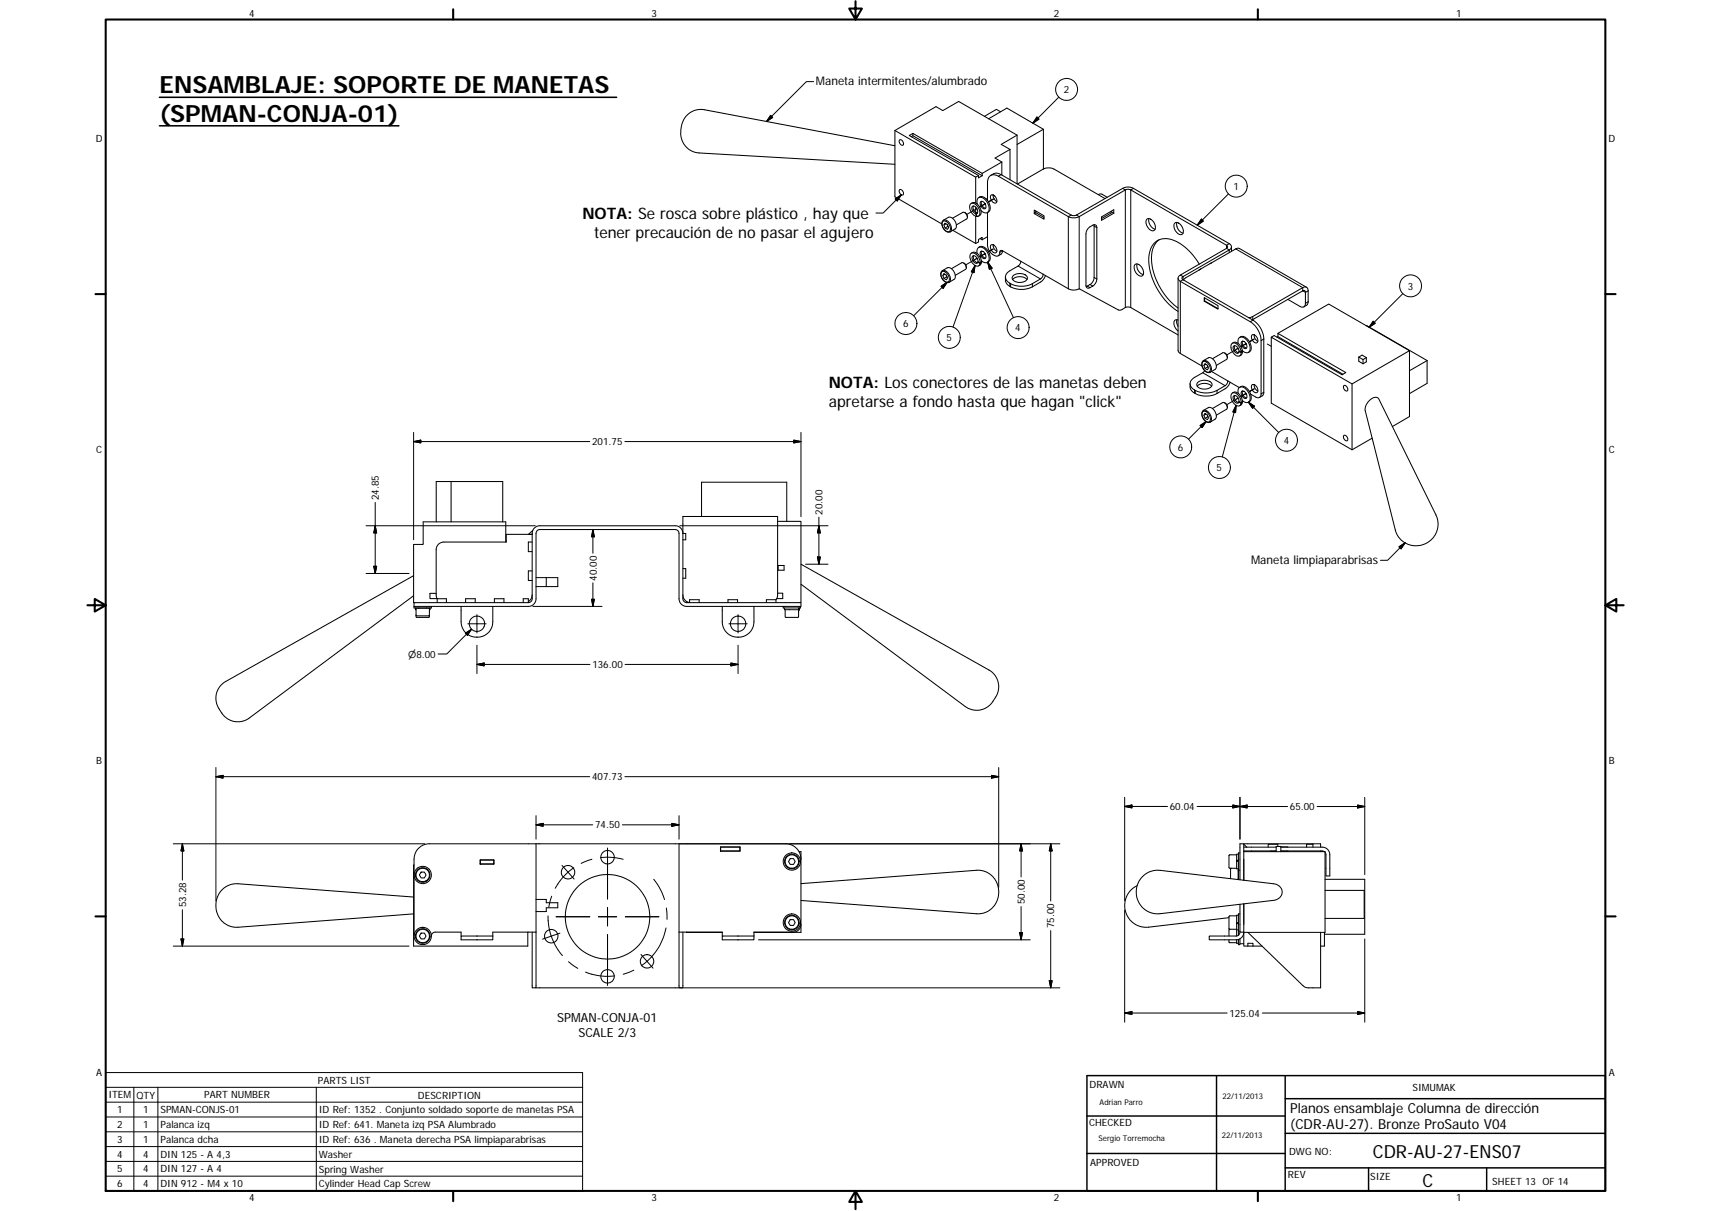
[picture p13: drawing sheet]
<svg xmlns="http://www.w3.org/2000/svg" width="594mm" height="420mm" viewBox="0 0 594 420" stroke-linecap="round" stroke-linejoin="round" font-family="sans-serif">
<defs><g id="words">
<g font-size="8.2">
<text x="55.3" y="32.4">ENSAMBLAJE: SOPORTE DE MANETAS</text>
<text x="55.3" y="42.3">(SPMAN-CONJA-01)</text>
</g>
<g font-size="6.3">
<text x="476.6" y="401.6">CDR-AU-27-ENS07</text>
<text x="494" y="411.8">C</text>
</g>
<g font-size="5.5">
<text x="202.2" y="75.9">NOTA: Se rosca sobre plástico , hay que</text>
<text x="206.3" y="82.5">tener precaución de no pasar el agujero</text>
<text x="287.8" y="134.7">NOTA: Los conectores de las manetas deben</text>
<text x="287.8" y="141.2">apretarse a fondo hasta que hagan &quot;click&quot;</text>
</g>
<g font-size="4.8">
<text x="447.9" y="386.1">Planos ensamblaje Columna de dirección</text>
<text x="447.9" y="391.9">(CDR-AU-27). Bronze ProSauto V04</text>
</g>
<g font-size="4.4">
<text x="193.5" y="354.6">SPMAN-CONJA-01</text>
<text x="200.8" y="359.9">SCALE 2/3</text>
</g>
<g font-size="4.1">
<text x="283.3" y="29.6">Maneta intermitentes/alumbrado</text>
<text x="434.4" y="195.6">Maneta limpiaparabrisas</text>
</g>
<g font-size="3.5">
<text x="86.6" y="5.8">4</text>
<text x="226.3" y="5.8">3</text>
<text x="365.9" y="5.8">2</text>
<text x="505.6" y="5.8">1</text>
<text x="369.4" y="32.3">2</text>
<text x="33.2" y="49.4">D</text>
<text x="558.5" y="49.4">D</text>
<text x="428.3" y="65.9">1</text>
<text x="488.8" y="100.5">3</text>
<text x="313.6" y="113.5">6</text>
<text x="328.6" y="118.3">5</text>
<text x="352.5" y="114.9">4</text>
<text x="205.6" y="154.5">201.75</text>
<text x="445.7" y="154">4</text>
<text x="33.4" y="157.3">C</text>
<text x="409" y="156.4">6</text>
<text x="558.6" y="157.3">C</text>
<text x="422.4" y="163.5">5</text>
<text x="131.5" y="173.5" transform="rotate(-90 131.5 173.5)">24.85</text>
<text x="285.6" y="178.6" transform="rotate(-90 285.6 178.6)">20.00</text>
<text x="207.2" y="201.4" transform="rotate(-90 207.2 201.4)">40.00</text>
<text x="205.7" y="231.8">136.00</text>
<text x="33.4" y="265.2">B</text>
<text x="558.6" y="265.2">B</text>
<text x="205.6" y="270.7">407.73</text>
<text x="406.2" y="281">60.04</text>
<text x="447.9" y="281.1">65.00</text>
<text x="206.6" y="287.4">74.50</text>
<text x="64.6" y="314.8" transform="rotate(-90 64.6 314.8)">53.28</text>
<text x="355.8" y="313.7" transform="rotate(-90 355.8 313.7)">50.00</text>
<text x="366.1" y="322.1" transform="rotate(-90 366.1 322.1)">75.00</text>
<text x="426.9" y="352.7">125.04</text>
<text x="33.4" y="373.2">A</text>
<text x="110.4" y="376">PARTS LIST</text>
<text x="378.3" y="377.6">DRAWN</text>
<text x="558.6" y="373.2">A</text>
<text x="37.6" y="381.1">ITEM</text>
<text x="47.4" y="381.1">QTY</text>
<text x="70.9" y="381.1">PART NUMBER</text>
<text x="145.1" y="381.1">DESCRIPTION</text>
<text x="490.4" y="378.5">SIMUMAK</text>
<text x="40.6" y="386.2">1</text>
<text x="49.7" y="386.2">1</text>
<text x="55.7" y="386.2">SPMAN-CONJS-01</text>
<text x="110.7" y="386.3">ID Ref: 1352 . Conjunto soldado soporte de manetas PSA</text>
<text x="40.6" y="391.4">2</text>
<text x="49.7" y="391.4">1</text>
<text x="55.7" y="391.4">Palanca izq</text>
<text x="110.7" y="391.4">ID Ref: 641. Maneta izq PSA Alumbrado</text>
<text x="378.1" y="390.8">CHECKED</text>
<text x="40.6" y="396.5">3</text>
<text x="40.6" y="401.6">4</text>
<text x="49.7" y="396.5">1</text>
<text x="49.7" y="401.6">4</text>
<text x="55.7" y="396.5">Palanca dcha</text>
<text x="55.7" y="401.6">DIN 125 - A 4,3</text>
<text x="110.7" y="396.6">ID Ref: 636 . Maneta derecha PSA limpiaparabrisas</text>
<text x="110.7" y="401.7">Washer</text>
<text x="447.6" y="400.7">DWG NO:</text>
<text x="40.6" y="406.8">5</text>
<text x="49.7" y="406.8">4</text>
<text x="55.7" y="406.8">DIN 127 - A 4</text>
<text x="110.7" y="406.8">Spring Washer</text>
<text x="378.5" y="404.4">APPROVED</text>
<text x="40.6" y="411.9">6</text>
<text x="49.7" y="411.9">4</text>
<text x="55.7" y="411.9">DIN 912 - M4 x 10</text>
<text x="110.7" y="412">Cylinder Head Cap Screw</text>
<text x="447.2" y="408.8">REV</text>
<text x="475.7" y="409.3">SIZE</text>
<text x="518.2" y="411.3">SHEET 13 OF 14</text>
<text x="86.6" y="416.7">4</text>
<text x="226.3" y="416.7">3</text>
<text x="365.9" y="416.7">2</text>
<text x="505.6" y="416.7">1</text>
</g>
<text font-size="3.3" x="141.7" y="228.1">⌀8.00</text>
<g font-size="2.7">
<text x="381.8" y="383.3">Adrian Parro</text>
<text x="424.5" y="381.4">22/11/2013</text>
<text x="381.4" y="396">Sergio Torremocha</text>
<text x="424.3" y="394.9">22/11/2013</text>
</g>
</g></defs>
<g fill="none" stroke="#000" stroke-width=".36">
<path d="M347.4 38.8l-1.5-.8-4.1 2.4M310.7 45.3l14.3-8.3 2.4 1.4 5.5-3.2 20.2 11.7v16.9M310.7 45.3v23l16.3 9.4M310.7 45.3l28.1 16.2M310.7 50.6l-66.1-12.5a7.3 7.3 0 0 0-8.3 8.1v.5a6.8 6.8 0 0 0 6.4 6.4l68 3.9M312.3 48.6a1.13 1.13 0 0 1 1.2 .5 1.13 1.13 0 0 1-.1 1.3 1.32 1.32 0 0 1-1.1-1.8zM316.4 47.4l.6-.3 24 13.9M317 46.3l-1.3 .7 24.1 13.9v.8l1.2-.7M317 46.3l24 13.9M317 46.3v.8M343.3 41.2l6.3-3.7 12.7 7.4v13.8M347.8 56.2l-6.8 4"/>
<path d="M347.8 56.2v4.5M350.7 51.8l-5.2 3 2.3 1.4M350.7 51.8v10.6M353.1 46.9l-5.5 3.2 3.1 1.7M362.3 44.9l-9.2 5.2M312.4 65.8a1.21 1.21 0 0 1 1.1 .6 1.21 1.21 0 0 1-.1 1.3 1.29 1.29 0 0 1-1-1.9zM327.4 76.5l1.9-1.1a2.79 2.79 0 0 1 2.5 3.9l-1.9 1.2a2.75 2.75 0 0 1-2.8-3.5zM328.1 77.5l.9 .5 .4 1-.4 .6-.9-.5-.4-1zM328.5 77.7l-.8 .4M328.9 77.9l.2 .7M329.1 78.6l-1 .5M329.1 78.6h.1"/>
<path d="M330.7 75.7l3.6-2a1.53 1.53 0 0 1 1.3 2.3l-3.5 2M330.8 79.9l8 4.6M335 73.7l.7 .8 .2 .9M337.2 70.6a2.41 2.41 0 0 1 3.3 2.1 1.69 1.69 0 0 1-.8 2.3M338 71.5a1.87 1.87 0 0 0 1.4 2.4M338.7 74.1a1.81 1.81 0 0 1-1-2.6 1.63 1.63 0 0 1 1.5 .9 1.63 1.63 0 0 1-.1 1.7h-.2M338.7 74.1l.4 1M338.8 61.5v8.9M338.8 71.8v1.9M338.8 75v9.5M339.1 75.1a3.3 3.3 0 0 1-2.1-4.4 2.37 2.37 0 0 1 3.1 2.1 1.5 1.5 0 0 1-.8 2.3M339.3 75.1h-.2"/>
<path d="M339.3 70.8a1.57 1.57 0 0 1 1.3-2.4 3.9 3.9 0 0 1 2.4 5.2 1.72 1.72 0 0 1-2.4-.6M339.3 74l-.4 .1 .4 1M339.4 73.9l-.7 .2M339.8 60.9l-1 .6M339.8 68.6a2.69 2.69 0 0 1 3.7 2 2.19 2.19 0 0 1-.7 3.1M340.5 70a1.5 1.5 0 0 1 1.6 .7 1.5 1.5 0 0 1-.1 1.7 1.78 1.78 0 0 1-1.5-2.4zM340.8 69.8a1.88 1.88 0 0 0 1.4 2.4M341 60.2v.8M342.7 69l.2 .1M342.7 69v.3M342.9 73.7v11.4a3.8 3.8 0 0 0 3.6 3.7l.5-.7a.84 .84 0 0 1 .9-1.2l.2 .1M342.9 69.6v-6.3a2.3 2.3 0 0 1 1.1-2.4 2.3 2.3 0 0 1 2.7 .3l24.2 14 1.3 .4h1.2l1.3-.4 16-9.3 1.7-.1 33.5 19.3a.57 .57 0 0 1 .3 .5 .57 .57 0 0 1-.3 .6l-16.1 9.2a1.15 1.15 0 0 0-.8 1.1 1.15 1.15 0 0 0 .8 1.1l24.3 14a8.3 8.3 0 0 1 3.8 6.6v18.5a1.15 1.15 0 0 1-.6 1.2 1.15 1.15 0 0 1-1.3-.1l-1.8-1.1"/>
<path d="M342.9 68.9l-.2 .1M344 60.9l.9-.6a2.59 2.59 0 0 1 2.7 .3l24.7 14.2 1.5-.2 16-9.2a4 4 0 0 1 3.7 0l33.3 19.1a1.16 1.16 0 0 1 .8 1.1 1.16 1.16 0 0 1-.8 1.1l-16 9.3a.56 .56 0 0 0-.4 .5 .56 .56 0 0 0 .4 .5l24.3 14.1a8.2 8.2 0 0 1 3.7 6.5v18.5l-.3 1-1.2 .8M344.1 67.8a1.78 1.78 0 0 1 2 2.3 1.01 1.01 0 0 1-1.1 .3 1.01 1.01 0 0 1-.7-.7 1.74 1.74 0 0 1-.2-1.9zM344.8 67.8l.6 .2M344.8 67.6l.3 1.3 1 1M353.3 63.9l8.9-5.2 1-.4h1.8l16.3 9.2 1.2-.2 1.9 1.1M359.6 73.2v.6M359.6 73.8l2.9 1.6M359.6 73.8l-.5 .3 3.4 2v-1.2l-3.4-2v1.2M378 79.1l1.4-1a.87 .87 0 0 1 1 0 .87 .87 0 0 1 .4 .9v17.8a3.3 3.3 0 0 1-1.4 2.5l-.9 .5a.85 .85 0 0 1-1 .1 .85 .85 0 0 1-.4-.9v-17.9l.3-1.2zM379.8 78l.1 18.3a3 3 0 0 1-1.4 2.4l-1.4 .7M382.5 75.2l4.2-2.4v1.2l-4.2 2.4z"/>
<path d="M385.8 73.4l.9 .6M385.8 73.3v.6l-3.3 1.9M398.2 76.1a2.13 2.13 0 0 1 2.8 1.9 1.28 1.28 0 0 1-.3 1.9 1.28 1.28 0 0 1-1.8-.6 2.87 2.87 0 0 1-.7-3.2zM398.9 75.8a3.3 3.3 0 0 0 2.2 3.7M407.9 77.4a2.32 2.32 0 0 1 2.9 2.3 1.22 1.22 0 0 1-.6 1.7 1.22 1.22 0 0 1-1.6-.7 2.88 2.88 0 0 1-.7-3.3zM408.6 77.2l-.1 .5a3.4 3.4 0 0 0 2.3 3.2M327.1 94l1.8-1.1a2.77 2.77 0 0 1 2.5 3.9l-1.9 1.1a2.7 2.7 0 0 1-2.9-3zM327.8 95l.8 .4 .4 1.1-.4 .6-.8-.5-.4-1zM328.1 95.1l-.7 .5M328.5 95.4l.2 .7M328.7 96.1l-.9 .5M328.7 96.1h.1"/>
<path d="M330.4 93.2l3.5-2a1.55 1.55 0 0 1 1.3 2.3l-3.5 2M334.6 91.2l.8 .8 .1 .9M337.3 87.8a2.18 2.18 0 0 1 3.1 1.5l.2 .7a.8 .8 0 0 1-.3 1.2M338 88.7a1.97 1.97 0 0 0 1.4 2.4M339.3 87.9a1.5 1.5 0 0 1 .5-2 1.5 1.5 0 0 1 2 .4l.6 .6a2.89 2.89 0 0 1 .3 4.2h-.8l-1.2-.7M339.5 91l.8 .4M339.5 91a.99 .99 0 0 1-1 .3 .99 .99 0 0 1-.7-.9 .92 .92 0 0 1-.4-1 .92 .92 0 0 1 1-.6 2.26 2.26 0 0 1 1.2 2l.7 .4M339.7 90.9l-.2 .1M339.8 85.8a2.69 2.69 0 0 1 3.7 2.1 2.2 2.2 0 0 1-.7 3.1M340.3 82.8l.7 .4M340.3 91.2a3.3 3.3 0 0 0-2.9-3.4 2.67 2.67 0 0 0 .9 4.1 1.13 1.13 0 0 0 1.1 .5 1.13 1.13 0 0 0 .9-1M340.5 87.3a1.51 1.51 0 0 1 1.5 .7 1.51 1.51 0 0 1 0 1.7 1.78 1.78 0 0 1-1.5-2.4z"/>
<path d="M340.6 90.9h.2M340.8 90.9l-.5 .5M340.8 90.9l-.4 .9-.6 .4M340.8 87.1a1.88 1.88 0 0 0 1.4 2.4M341 83.2v-.8l-1.2 .7v.8l-1 .6M342.9 82.1l-1.9 1.1M344.1 85a1.69 1.69 0 0 1 1.7 .8 1.69 1.69 0 0 1-.1 1.9 1.95 1.95 0 0 1-1.6-2.7zM344.8 84.9l.3 1.3 1 .9M348.1 87l6.3 3.7-.1 .7-.6 .8-3.1 1.7a2.35 2.35 0 0 0-1.5 2.4 2.35 2.35 0 0 0 1.8 2.1 8.4 8.4 0 0 0 7.6 0l3.1-1.9 .6-1.4 9 5.2 1.8 .3 1.7-.4 13.6 7.3h1.1l1.8-.9 1.4 .1 16.4 9.5M348.1 87l-.3 .9-1.2 .9M351.6 97a3.6 3.6 0 0 1 5 0M351.8 95.6a3.5 3.5 0 0 1 4.9 .6 2.09 2.09 0 0 1-2.7 1.8 1.95 1.95 0 0 1-2.5-2z"/>
<path d="M363 95.6l-1.2 1.9-3.3 2a7.5 7.5 0 0 1-9.2-1.4l-.2-2M394.1 91.8a2.32 2.32 0 0 1 2.9 2.3 1.16 1.16 0 0 1-.4 1.6 1.16 1.16 0 0 1-1.6-.4 2.97 2.97 0 0 1-.9-3.5zM394.8 91.6v.2a3.3 3.3 0 0 0 2.2 3.5M402.4 83.2a8.6 8.6 0 0 0-2.4 8.6 23.7 23.7 0 0 0 9 15.1M409 96.5l.1 25.3 .7 .8 7.6 4.4M416.4 91.7a16.9 16.9 0 0 0-11.1-8.9 5.7 5.7 0 0 0-6.3 5.5 22.2 22.2 0 0 0 10 19.7M416.8 93.3l-5.1 3.1-.7 .8M420.2 91.4l8.9-5 .9-.3 23.6 13.6M420.7 91.2l-4.3 2.5M427.6 85.6v1.6M408.6 110.9a2.68 2.68 0 0 0 .4 2.3M409 111.1a1.03 1.03 0 0 0-1.2 .1 1.03 1.03 0 0 0-.2 1.2l.5 1.4 .9 1"/>
<path d="M418.2 104.4l4.7 2.9v-1.3l-4.8-2.7v1.2M418.2 104.4l4.7 2.7M418.2 103.4v1M427.9 119.1a2.23 2.23 0 0 1 3.2 1.8 .81 .81 0 0 1-.1 1.2M428.7 120a1.97 1.97 0 0 0 1.4 2.4M429.9 119.2a1.5 1.5 0 0 1 .5-2.1 1.5 1.5 0 0 1 2 .5 3.8 3.8 0 0 1 1.3 4.5 1.76 1.76 0 0 1-2.4-.5M430.5 117.1a2.47 2.47 0 0 1 3.4 1.6 2.33 2.33 0 0 1-.5 3.6M431.1 118.6a1.5 1.5 0 0 1 1.6 .6 1.5 1.5 0 0 1-.1 1.7 1.75 1.75 0 0 1-1.5-2.3zM431.4 118.4v.1a1.92 1.92 0 0 0 1.4 2.3M434.7 116.3a1.78 1.78 0 0 1 2 2.3 1.24 1.24 0 0 1-1.3 .2 1.24 1.24 0 0 1-.7-1.2l-.2-.8zM435.5 116.2a2.3 2.3 0 0 0 1.2 2.2M441.4 117v22.9l28 16.2 7-4.1"/>
<path d="M443.4 117l.3-.2 22.6 13.1M443.7 115.7l17.6-10.2 28.1 16.2-20 11.5-28-16.2 1-.6 23.6 13.6 1.3-.7-23.6-13.6v1.1M447.1 103.9l4.3 2.4a1.14 1.14 0 0 0 1.3 .2 1.14 1.14 0 0 0 .6-1.3v-3.8a.56 .56 0 0 0-.3-.6 .56 .56 0 0 0-.7 .1l-17.5 10.1M452.7 106.4l1.1-.6 .3-.6 .1-4.3a1.15 1.15 0 0 0-.5-1.2 1.15 1.15 0 0 0-1.4 .1l-17.3 10-1.4 .4M474.5 113.1l21 12M415.7 134a3.6 3.6 0 0 1 5 0M415.9 132.7a3.5 3.5 0 0 1 4.9 .5 2.1 2.1 0 0 1-2.7 1.8 1.92 1.92 0 0 1-2.5-1.9zM417.6 125.3l1.9-1.1a2.79 2.79 0 0 1 2.7 3.5l-.4 .5-1.6 1a2.67 2.67 0 0 1-2.6-3.9zM418.3 128.6l-.7 .7-2.8 1.6a2.35 2.35 0 0 0-1.6 2.4 2.35 2.35 0 0 0 1.8 2.1 8.4 8.4 0 0 0 7.6 0l2.9-1.7 .7-.8 .1-.7 4 2.3M418.4 126.2l.8 .5 .4 1-.4 .6-.8-.5-.4-1zM418.7 126.4l-.7 .4M419.2 126.7l.1 .6"/>
<path d="M419.3 127.3l-.9 .5M419.3 127.3h.2M421 124.5l3.5-2.1a1.55 1.55 0 0 1 1.4 2.3l-3.6 2.1M425.2 139.8l.8 .7 .1 .9M425.2 122.5l.8 .8 .1 .8M427.1 132.6l-1.2 1.9-3.3 2a7.5 7.5 0 0 1-9.2-1.4l-.2-2M427.9 136.4a2.15 2.15 0 0 1 3.1 1.5l.3 .7a.81 .81 0 0 1-.3 1.2M428.7 137.2a1.96 1.96 0 0 0 1.4 2.5M429.9 136.5a1.5 1.5 0 0 1 .5-2.1 1.5 1.5 0 0 1 2 .4l.3 .3a3.3 3.3 0 0 1 .8 4.4 1.79 1.79 0 0 1-2.1-.6M430.1 139.5a1.2 1.2 0 0 1-1.3 .1 1.2 1.2 0 0 1-.6-1.2 .81 .81 0 0 1 .3-1.2 .81 .81 0 0 1 1.2 .6l.5 1.5 .8 .5M430.1 139.5l.8 .5M430.2 122a.83 .83 0 0 1-.9 .6 .83 .83 0 0 1-.7-.7 1.08 1.08 0 0 1-.5-1.1 1.08 1.08 0 0 1 .8-.8 2.06 2.06 0 0 1 1.3 1.8l.8 .3"/>
<path d="M430.2 122l.8 .3M430.3 139.4l-.2 .1M430.3 121.9l-.1 .1M430.5 134.3a2.67 2.67 0 0 1 3.6 2.1 2.19 2.19 0 0 1-.7 3.2M431 139.8a3.4 3.4 0 0 0-2.9-3.5 2.68 2.68 0 0 0 .8 4.1 1.13 1.13 0 0 0 1.2 .5 1.13 1.13 0 0 0 .8-.9M431 122.1l-.1-.3a2.74 2.74 0 0 0-3.1-2.7 3.1 3.1 0 0 0 2.4 4.4l.6-.4 .2-.8M431.1 135.8a1.53 1.53 0 0 1 1.6 .7 1.53 1.53 0 0 1-.1 1.7 1.76 1.76 0 0 1-1.5-2.4zM431.2 121.7l.2 .1M431.3 139.4h.1M431.4 121.8l-.4 .5M431.4 121.8l-.2 1.1-.8 .6M431.4 139.4l-.5 .6"/>
<path d="M431.4 139.4l-.4 1-.6 .4M431.4 135.6v.9a1.82 1.82 0 0 0 1.4 1.5M434.7 133.5a1.69 1.69 0 0 1 1.7 .8 1.69 1.69 0 0 1-.1 1.9 1.98 1.98 0 0 1-1.6-2.7zM435.5 133.4l.3 1.3 .9 1M466.6 133.8a1.13 1.13 0 0 1 1.2 .6 1.13 1.13 0 0 1-.2 1.3h-.2a1.4 1.4 0 0 1-.8-1.9zM469.4 133.2v22.9M471.8 123.9v1.4l1.5 .9 1.1-.7v-1.4M471.8 123.9l1.5 .9M471.8 123.9l1.1-.7 1.5 .9M473.3 124.8v1.4M474.4 124.1l-1.1 .7M475.3 139.1a2.23 2.23 0 0 1 3.4-.7l19.9 40.2a7.5 7.5 0 0 1-4.3 10.3 7.5 7.5 0 0 1-9.8-5.1l-10.5-41.3a4 4 0 0 1 1.3-3.4z"/>
<path d="M489.4 121.7v22.8l-6 3.5M495.5 125.1v7.9l-6.1 3.6M495.5 125.1l-6.1 3.5M417.7 142.5l1.8-1.1a2.75 2.75 0 0 1 2.5 4l-1.8 1.1a2.67 2.67 0 0 1-2.5-4zM418.4 143.5l.8 .5 .4 1-.4 .6-.8-.5-.4-1zM418.7 143.7l-.7 .4M419.2 143.9l.1 .7M419.3 144.6l-.9 .5M419.3 144.6h.2M421 141.7l3.5-2a1.55 1.55 0 0 1 1.4 2.3l-3.6 2.1M466.6 151.1a1.14 1.14 0 0 1 1.2 .6 1.14 1.14 0 0 1-.2 1.3 1.36 1.36 0 0 1-1-1.9zM156.6 167.1v14"/>
<path d="M243.6 179.2v-11.9h29.6v13.6M143.6 199.7l-65.2 36.8a7.1 7.1 0 0 0-1.4 10.9 6.6 6.6 0 0 0 9.6 1.7l57-42.4M174.6 181.1v-14h-23.1v14M175.6 188.1v-7h-28.7v7.8h-3.3l.2 20.2M184.8 188.1h-1.4v3.3h1.4M184.8 185.4h-9v2.7h-21.7a2.66 2.66 0 0 0-2.7 2.6v15.7l.4 1.3M184.8 198.1h-1.4v3.3h1.4M185 184.1l-1.5 1.3M237.1 187.3h1v-2.2h-1a2.66 2.66 0 0 0-2.7-2.7h-47a2.69 2.69 0 0 0-2.6 2.7v22.6a1.37 1.37 0 0 1-1.4 1.4M237.1 197.3h1v3.3h-1M270 180.9h8.1v28.2h-39.7M270.2 196.2h2v1.6h-2z"/>
<path d="M278.1 195.7l65.3 36.8a7.1 7.1 0 0 1 1.3 10.9 6.7 6.7 0 0 1-9.6 1.7l-57-42.4M143.8 210.4v.5h6v-.5M144.2 210.9v.6h.3M144.5 211h4.6l-.1 3.1h-4.5zM145.5 210.9l-.1 .1M148.1 210.9l.1 .1M149.1 213.4l-.3 .3h-4.1l-.2-.3M149.3 210.9v.6h-.2M151.4 205.9h-2.1v1.8h2.5M151.8 207.7h3.2v1.4M151.8 207.7v1.4M161.7 209.1v-1.4h3.3v1.4"/>
<path d="M171.1 210.4v5.3a5.5 5.5 0 0 1-5.5 5.4 5.5 5.5 0 0 1-5.5-5.4v-5.3M171.7 209.1v-1.4h3.3v1.4M181.7 209.1v-1.4h1.7v1.4M183.4 209.1h-39.6v1.3M184.8 206.4l-.5 1.5-.9 .8M186.1 200.4h7.6v3.1h-7.6M189.7 200.4v3.1M237.1 206.4a2.71 2.71 0 0 0 2.3 2.7M238.4 208.7v.4M239.4 209.1v-1h3.4v1M252.8 209.1v-1h3.3v1M261.8 210.4v5.3a5.5 5.5 0 0 1-5.5 5.4 5.5 5.5 0 0 1-5.5-5.4v-5.3"/>
<path d="M269.4 208.1l.6-1.7v-27.2h-32.9v28.5a1.34 1.34 0 0 0 1.3 1.4M269.4 208.1h-3.3v1M269.4 208.1v1M270 205.8h1.8v1.9h-2.1M271.9 210.4v.5h6v-.5M272.4 210.9v.6h5.1v-.6M277.3 211.5v2.4l-.3 .3h-4.2l-.2-2.7M277.4 210.9l.1 .6zM278.1 209.1v1.3h-39.7a2.65 2.65 0 0 1-2.6-2.7v-22.6a1.34 1.34 0 0 0-1.4-1.4h-47a1.34 1.34 0 0 0-1.3 1.4v22.6a2.66 2.66 0 0 1-2.7 2.7h-39.6M166.7 299.7h4.8M166.7 298.4h4.8M166.7 298.3h4.8v1.5h-4.8z"/>
<path d="M166.8 298.4v1.3M171.4 298.4v1.3M186.1 292.8h49.7M186.1 292.8v49.9h-1.3v-19.3M186.1 292.8h-37a5.4 5.4 0 0 0-5.3 5.3v26.7M235.8 292.8v49.9h1.3v-19.3M235.8 292.8h37a5.3 5.3 0 0 1 5.3 5.3M250.2 293.9h6.8l-.1 1.3h-6.7M250.2 293.8h6.8v1.5h-6.8zM250.2 293.9v1.3M274.4 297.9h1.1l.6 1-.6 1h-1.1l-.6-1zM277.4 295.5h.7v28h-16.3"/>
<path d="M277.5 298.7a2.54 2.54 0 0 0-3.9-2.1 2.54 2.54 0 0 0 0 4.4 2.54 2.54 0 0 0 3.9-2.1M277.5 298.9l-.2 .1M277.5 298.7v.2M277.5 298.7h-.2M429.4 298.9v2.5h.6M429.4 298.7v.2M429.4 296.6h-2.5l-.2 .2 .1 4.4h2.6M430 298.6l-.6 .3M430 298.5l-.6 .4M430 296.4h-.6v2.3M430 298.3l-.6 .4M430.5 295.9h-.5v6"/>
<path d="M431.9 295.5v-2.7h-1.4v12.4M431.9 292.8h26.6v1.1M431.9 293.9h1M431.9 292.9l1 1M431.9 295.5h28.2v28h-28.2M431.9 295.5v9.9M441.2 295.2l1.9 .1M443.1 293.9h-10.2M443.1 295.2h-11.2M443.1 295.5v-1.8h1.6v1.8M443.7 293.7v-.8h-3.4v1M444.7 293.9h14.4a2.62 2.62 0 0 1 2.6 2.7v7.3h-1.3v-7.3l-.3-.9"/>
<path d="M444.7 295.2h14.4l.7 .3M444.7 293.8l2.5 .1M447.2 295.2l-2.5 .1M453.7 293.9v-1h2.2v1M458.5 295.2v.3M143.6 311.2l-61-4.6a7.5 7.5 0 0 0-7.6 7.6 7.5 7.5 0 0 0 7.6 7.5l61-4.6M143.8 300.1l-.2 28.2h39.7v-4.9M146.2 302.6h1.2l.5 1-.5 1h-1.2l-.6-1zM147.7 305.7l.1 .2M147.8 305.9h.1M147.9 305.6l.1 .2a2.53 2.53 0 0 0 .4-4.2 2.53 2.53 0 0 0-4 1.4 2.53 2.53 0 0 0 3 3l.4-.1M186.1 312.1h3.6v1.1h4v1.8h-4v1.3h-3.6"/>
<path d="M274.4 319.1h1.1l.6 1-.6 1h-1.1l-.6-1zM278.1 306.6l61-4.7a7.5 7.5 0 0 1 7.7 7.6 7.5 7.5 0 0 1-7.7 7.5l-61-4.6M394.8 307.3a7.6 7.6 0 0 0-4 8.8 7.6 7.6 0 0 0 8 5.6l27.9-3.3M396.5 304.3a7.3 7.3 0 0 1 6.3-2.3l39.4 4.6a2.88 2.88 0 0 1 3 2.9 2.88 2.88 0 0 1-3 2.9l-39.4 4.6a7.6 7.6 0 0 1-7.5-4.2 7.6 7.6 0 0 1 1.2-8.5zM427.5 301.2l-.2 .3v3.4M429.4 317.8h-2.6l-.1 4.3 .3 .3M429.9 302.2l.1 .1M429.9 301.4v3.8M430 317.5h-.6v2.8M430 304.9l-.1 .1M430 320l-.6 .3M430 301.9v3.3"/>
<path d="M430 301.9h.5M430.5 313.8v9.6h1.4a2.62 2.62 0 0 1-2.7 2.7h-9.3v-1.3h9.3a1.34 1.34 0 0 0 1.3-1.4M430.5 317.1h-.5v6M431.9 313.6v9.9M460.1 305.1h13.8v19h-14M460.1 308.9h13.6v9.7h-13.6M146.2 323.7h1.2l.5 1.1-.5 1h-1.2l-.6-1zM149 325.2h.3M149.1 325h.2M149.3 325v.2M149.3 325a2.53 2.53 0 0 0-3.4-2.7 2.53 2.53 0 0 0-.8 4.3 2.53 2.53 0 0 0 4.2-1.4M149.8 324.8a1.3 1.3 0 0 1 1.3-1.4h9v1.4"/>
<path d="M160.1 324.8h11v1.3h-11zM186.1 323.4h-15v1.4M235.8 323.4h2.6M238.4 323.4l12.4 .1M238.4 323.4h12.4v1.4M250.8 324.8h11v1.3h-11zM277.2 320.5h.2M277.3 320.3h.2M277.5 320.3a2.53 2.53 0 0 0-3.4-2.7 2.53 2.53 0 0 0-.8 4.3 2.53 2.53 0 0 0 4.1-1.4M277.5 320.3l-.1 .2M278.1 320.7a2.66 2.66 0 0 1-2.7 2.7h-13.6v1.4M426.7 326.1l.2 1h2.5"/>
<path d="M427 322.4h2.4M427 322.4l-.3 .3v2.1M429.4 320.3v.2M429.4 322.6h.6M429.4 320.5v2.1M429.4 326.1v1.2h.6M429.4 322.6v2.1M430 320.2l-.6 .3M430 323.1h.5M430 323.1v1.4M430.5 327.4h1.4M430.5 325.7v2h-.5v-1.8"/>
<path d="M431.9 323.5v4.8h1.4M433.3 328.3h4.9M435.1 328.3v-1h-1.8v1M458.5 323.5v19.2h-4.6l-1.5-.7-19.1-18.5M459.9 323.5v4.8h-1.4M186.1 342.7h49.7"/>
<circle cx="165.6" cy="216.4" r="2.66"/>
<circle cx="256.3" cy="216.4" r="2.65"/>
<circle cx="210.9" cy="297.4" r="2.33"/>
<circle cx="274.9" cy="298.9" r="2.33"/>
<circle cx="274.9" cy="298.9" r="3"/>
<circle cx="146.8" cy="303.6" r="3"/>
<circle cx="146.8" cy="303.6" r="2.33"/>
<circle cx="197.2" cy="302.6" r="2.34"/>
<circle cx="211" cy="318.1" r="14.7"/>
<circle cx="146.8" cy="324.7" r="2.32"/>
<circle cx="146.8" cy="324.7" r="3"/>
<circle cx="191.4" cy="324.8" r="2.33"/>
<circle cx="210.9" cy="338.8" r="2.33"/>
<circle cx="224.6" cy="333.5" r="2.33"/>
<circle cx="274.9" cy="320.1" r="2.33"/>
<circle cx="274.9" cy="320.1" r="3"/>
</g>
<circle cx="277.5" cy="211.5" r=".18" fill="#000"/>
<g fill="none" stroke="#000" stroke-width=".35">
<path d="M282.5 28.3h-2.5l-13.9 13.9M367.6 33.7l-9 9M267.6 40l.7 .7-2.2 1.5zM360 40.6l.7 .7-2.1 1.4zM310.8 69l2.2-1.4-1.5 2.1zM313 67.6l-6.4 6.3h-2.5M327.3 76.9a1.76 1.76 0 0 1 2.5 1.5 1.18 1.18 0 0 1 .2 1.3 1.18 1.18 0 0 1-1.1 .7 2.76 2.76 0 0 1-1.6-3.5zM327.6 76.4a2.79 2.79 0 0 1 2.7 3.5l-.4 .6M339.2 72.3l-.5 .3M339.2 72.4l-3.5 2M341.5 71.1l.5-.4-1.9 1.1M342 70.7l-1.9 1.1"/>
<path d="M345.2 68.9l-2 1.1 1.6-.9M347.6 60.6l-.9 .6M371.9 74.6l-1 .6v25M373.8 74.6l.9 .6v25M379.9 78.4l.9 .6M381.3 67.5l2.4 1.4M389.8 65.4l.9 .5v40.8M393.5 65.4l-.9 .5v40.8M417.1 76l.7 .7-2.1 1.4zM426.5 67.3l-10.8 10.8M326.8 99.3l2.1-1.4-1.4 2.1zM326.9 94.4a1.76 1.76 0 0 1 2.5 1.5 1.18 1.18 0 0 1 .3 1.3 1.18 1.18 0 0 1-1.2 .7 2.76 2.76 0 0 1-1.6-3.5z"/>
<path d="M327.2 93.9a2.76 2.76 0 0 1 2.7 3.5l-.4 .5M328.9 97.9l-11.7 11.7M338.6 92.1l-7.7 21.4M338.6 92.1l-.4 2.5-1-.3zM338.7 89.9l.6-.3-4 2.3M342 88l-1.8 1M342 88l-.5 .3M342.9 91l9 19.2M342.9 91l1.6 2-1 .4zM344.4 86.6l-1.2 .7M344.8 86.4l-1.6 1M344.9 86.4l-1.7 1"/>
<path d="M348.1 87l-1 .5M350.6 98.3v1.1M350.9 98.4v1.1M353.5 92.3l7.8 4.5M354.4 90.7l7.8 4.4M358.5 98.4v1.1M377.5 99.3l1 .5M378.5 98.7l.9 .6M379.9 96.3l.9 .5M409.8 95.4l1 .6v1l-1 .6v25M426.8 84.5l-.9 .6v1.1l.9 .5v1M429.1 86.4l23.2 13.4v1.1l1 .5 .9-.5"/>
<path d="M432.1 119.6l.6-.4-1.8 1.1M435 109.8v1.1M435 117.9l-1.2 .7M435.1 111.1l-1 .5M435.4 117.7l-1.6 .9M435.5 117.6l-1.7 1M438.8 117.6l-.9 .6M440 119.4l1.4 .8M454.2 104.7l-.9 .5M476.8 111.5l.7 .7-2.1 1.4zM487.1 101.9l-11.7 11.7M414.8 135.3v1.1"/>
<path d="M415 135.4v1.1M417.5 125.7a1.74 1.74 0 0 1 2.5 1.4 1.2 1.2 0 0 1 .3 1.3 1.2 1.2 0 0 1-1.1 .7 2.8 2.8 0 0 1-1.7-3.4zM417.6 129.3l7.8 4.5M417.8 125.1a2.68 2.68 0 0 1 2.4 4.1M420.7 128.9l5.6 3.3M422.6 135.4v1.1M429.4 138.4l.5-.3-4 2.3M429.4 121.1l.5-.2-4 2.2M432.7 136.5l-1.8 1.1M432.7 136.5l-1.9 1M432.7 136.5l-.6 .3M433.5 139.5l10.5 10.6"/>
<path d="M433.5 139.5l2.1 1.4-.7 .8zM435 135.1l-1.2 .7M435.4 134.9l-1.6 1M435.5 134.9l-1.7 1M438.8 136.1l-.9 .6M143.6 153.2l2.5-.5v1zM143.6 153.2h61.2M143.6 150v37.3M217 153.2h61.1M275.6 152.7l2.5 .5-2.5 .5zM278.1 150v29.3M416.7 147.6l2.1-1.4-1.4 2.1z"/>
<path d="M417.5 142.9a1.77 1.77 0 0 1 2.5 1.5 1.18 1.18 0 0 1 .3 1.3 1.18 1.18 0 0 1-1.1 .7 2.8 2.8 0 0 1-1.7-3.5zM417.8 142.4a2.71 2.71 0 0 1 2.4 4.1M418.8 146.2l-6.1 6.2M429.2 140.6l-4.8 17.9M429.2 140.6l-.2 2.6-1-.3zM130.3 174.3v24.7M284.3 179.4v16.3M127.1 199h14.9M127.1 182.4h58.8M129.8 196.5h1l-.5 2.5zM130.3 182.4l.5 2.5h-1zM205.9 183.7v8.2"/>
<path d="M205.9 183.7l.5 2.5h-1zM236 182.4h51.5M279.7 195.7h7.8M283.8 193.3h1l-.5 2.4zM284.3 182.4l.5 2.5h-1zM485.7 189.7l2.2-1.4-1.4 2.1zM487.9 188.3l-6.1 6.1h-2.5M161.6 219.7l2.1-1.4-1.4 2.1zM162.4 216.4h6.4M163.7 218.3l-8.6 8.6h-3M165.6 213.3v6.3M185 210.4h24"/>
<path d="M205.4 207.9h1l-.5 2.5zM205.9 202.2v8.2M253.1 216.4h6.3M256.3 213.3v6.3M165.6 223.9v9.8M165.6 230.5l2.5-.5v1zM165.6 230.5h39.2M217 230.5h39.3M253.8 230l2.5 .5-2.5 .5zM256.3 223.9v9.8M75 266.3v46.3M75 269.5l2.4-.5v1z"/>
<path d="M75 269.5h129.8M217 269.5h129.8M344.3 269l2.5 .5-2.5 .5zM346.8 266.3v41.6M390.5 279.8h14.9M390.5 279.8l2.5-.5v1zM390.5 276.6v35.9M415.6 279.8h14.9M428 279.3l2.5 .5-2.5 .5zM430.5 279.8l2.5-.5v1zM430.5 279.8h16.6M430.5 276.6v14.5"/>
<path d="M457.3 279.8h16.6M471.4 279.3l2.5 .5-2.5 .5zM473.9 276.6v26.9M60.1 292.8h87.4M63.3 292.8l.5 2.4h-1zM63.3 292.8v12.6M186.1 286.2l2.5-.5v1zM186.1 286.2h19.7M186.1 283v8.1M205.5 298.1l-3.7 1.5M208.4 297.6a21.7 21.7 0 0 1 8 .5M210.9 294.2v17.7"/>
<path d="M216.1 286.2h19.7M233.3 285.7l2.5 .5-2.5 .5zM235.8 283v8.1M236 292.8h132M354.5 292.8v11.4M354.5 292.8l.5 2.4h-1zM364.8 292.8v19.8M364.8 292.8l.5 2.4h-1zM63.3 315.6v12.7M190.3 317.8l.3 3.8 .8 3.2M191.6 310.9l-1.1 3.9M193.1 318.1h11.7"/>
<path d="M195.1 300.2l4.2 4.8M199.2 301.1a20.9 20.9 0 0 0-6.4 7.1M207.8 318.1h6.3M210.9 314.9v6.3M217.1 318.1h11.7M227 305.1a21.5 21.5 0 0 1 3.7 7M231.4 315l.2 4M354.5 314.5v11.6M390.5 315.7v38.9M60.1 328.3h81.9M62.8 325.8h1l-.5 2.5zM191.4 324.8a20.1 20.1 0 0 0 3.9 6.7"/>
<path d="M191.4 324.8l-3 1M194.4 323.8l-3 1M197.4 333.7l3.2 2.3M203.3 337.3a20.7 20.7 0 0 0 10.1 1.3M210.9 324.3v17.6M220.1 336.6l-3.7 1.4M222.6 331.2l2.1 2.3M224.7 333.5l-2 1.6M224.7 333.5l2.1 2.4M231.2 322a20.4 20.4 0 0 1-6.5 11.5M263.4 326.1h94.3M354 323.6h1l-.5 2.5z"/>
<path d="M364.8 322.9v19.8M473.9 325.8v28.8M236 342.7h132M364.3 340.3h1l-.5 2.4zM390.5 351.5l2.5-.5v1zM390.5 351.5h35.6M438.3 351.5h35.6M471.4 351l2.5 .5-2.5 .5zM36.7 372.1h165.6v41.1h-165.6zM36.7 377.3h165.6M46.5 377.3v35.9M54.8 377.3v35.9"/>
<path d="M109.8 377.3v35.9M36.7 382.4h165.6M36.7 387.5h165.6M36.7 392.7h165.6M36.7 397.8h165.6M36.7 402.9h165.6M36.7 408.1h165.6"/>
<circle cx="370.3" cy="31" r="3.8"/>
<circle cx="429.2" cy="64.6" r="3.8"/>
<circle cx="489.8" cy="99.2" r="3.8"/>
<circle cx="314.5" cy="112.2" r="3.8"/>
<circle cx="329.6" cy="117.1" r="3.8"/>
<circle cx="353.5" cy="113.6" r="3.8"/>
<circle cx="410" cy="155.1" r="3.8"/>
<circle cx="446.7" cy="152.7" r="3.8"/>
<circle cx="423.4" cy="162.2" r="3.8"/>
</g>
<g fill="none" stroke="#000" stroke-width=".71">
<path d="M36.7 6.8h520.7v406.4h-520.7zM157.3 3.2v3.6M297 .4v6.4l-2.2-3.8h4.5l-2.3 3.8M436.7 3.2v3.6M33.1 102h3.6M557.4 102h3.6M30.3 210h6.4l-3.8-2.2v4.4l3.8-2.2M557.4 210l3.8 2.2v-4.4l-3.8 2.2h6.3M33.1 317.9h3.6M557.4 317.9h3.6M157.3 413.2v3.6M297 413.2l2.3 3.8h-4.5l2.2-3.8v6.3"/>
<path d="M436.7 413.2v3.6"/>
</g>
<path d="M377.4 373.2h180v40h-180zM422.4 373.2v40M446.2 373.2v40M377.4 387.2h68.8M446.2 393.2h111.2M446.2 381.2h111.2M377.4 400.2h68.8M446.2 405.2h111.2M475.2 405.2v8M516.2 405.2v8" fill="none" stroke="#000" stroke-width=".51"/>
<path d="M55.3 33.8h158.8M55.3 43.6h83.2" fill="none" stroke="#000" stroke-width=".53"/>
<g fill="#000" stroke="#000" stroke-width=".35">
<path d="M267.6 40l.7 .7-2.2 1.5zM360 40.6l.7 .7-2.1 1.4zM310.8 69l2.2-1.4-1.5 2.1zM417.1 76l.7 .7-2.1 1.4zM338.6 92.1l-.4 2.5-1-.3zM342.9 91l1.6 2-1 .4zM326.8 99.3l2.1-1.4-1.4 2.1zM476.8 111.5l.7 .7-2.1 1.4zM143.6 153.2l2.5-.5v1zM275.6 152.7l2.5 .5-2.5 .5zM416.7 147.6l2.1-1.4-1.4 2.1zM429.2 140.6l-.2 2.6-1-.3z"/>
<path d="M433.5 139.5l2.1 1.4-.7 .8zM129.8 196.5h1l-.5 2.5zM130.3 182.4l.5 2.5h-1zM205.9 183.7l.5 2.5h-1zM283.8 193.3h1l-.5 2.4zM284.3 182.4l.5 2.5h-1zM485.7 189.7l2.2-1.4-1.4 2.1zM205.4 207.9h1l-.5 2.5zM161.6 219.7l2.1-1.4-1.4 2.1zM165.6 230.5l2.5-.5v1zM253.8 230l2.5 .5-2.5 .5zM75 269.5l2.4-.5v1z"/>
<path d="M344.3 269l2.5 .5-2.5 .5zM390.5 279.8l2.5-.5v1zM430.5 279.8l2.5-.5v1zM63.3 292.8l.5 2.4h-1zM186.1 286.2l2.5-.5v1zM233.3 285.7l2.5 .5-2.5 .5zM354.5 292.8l.5 2.4h-1zM364.8 292.8l.5 2.4h-1zM428 279.3l2.5 .5-2.5 .5zM471.4 279.3l2.5 .5-2.5 .5zM62.8 325.8h1l-.5 2.5zM354 323.6h1l-.5 2.5z"/>
<path d="M364.3 340.3h1l-.5 2.4zM390.5 351.5l2.5-.5v1zM471.4 351l2.5 .5-2.5 .5z"/>
</g>
<use href="#words"/>
</svg>
